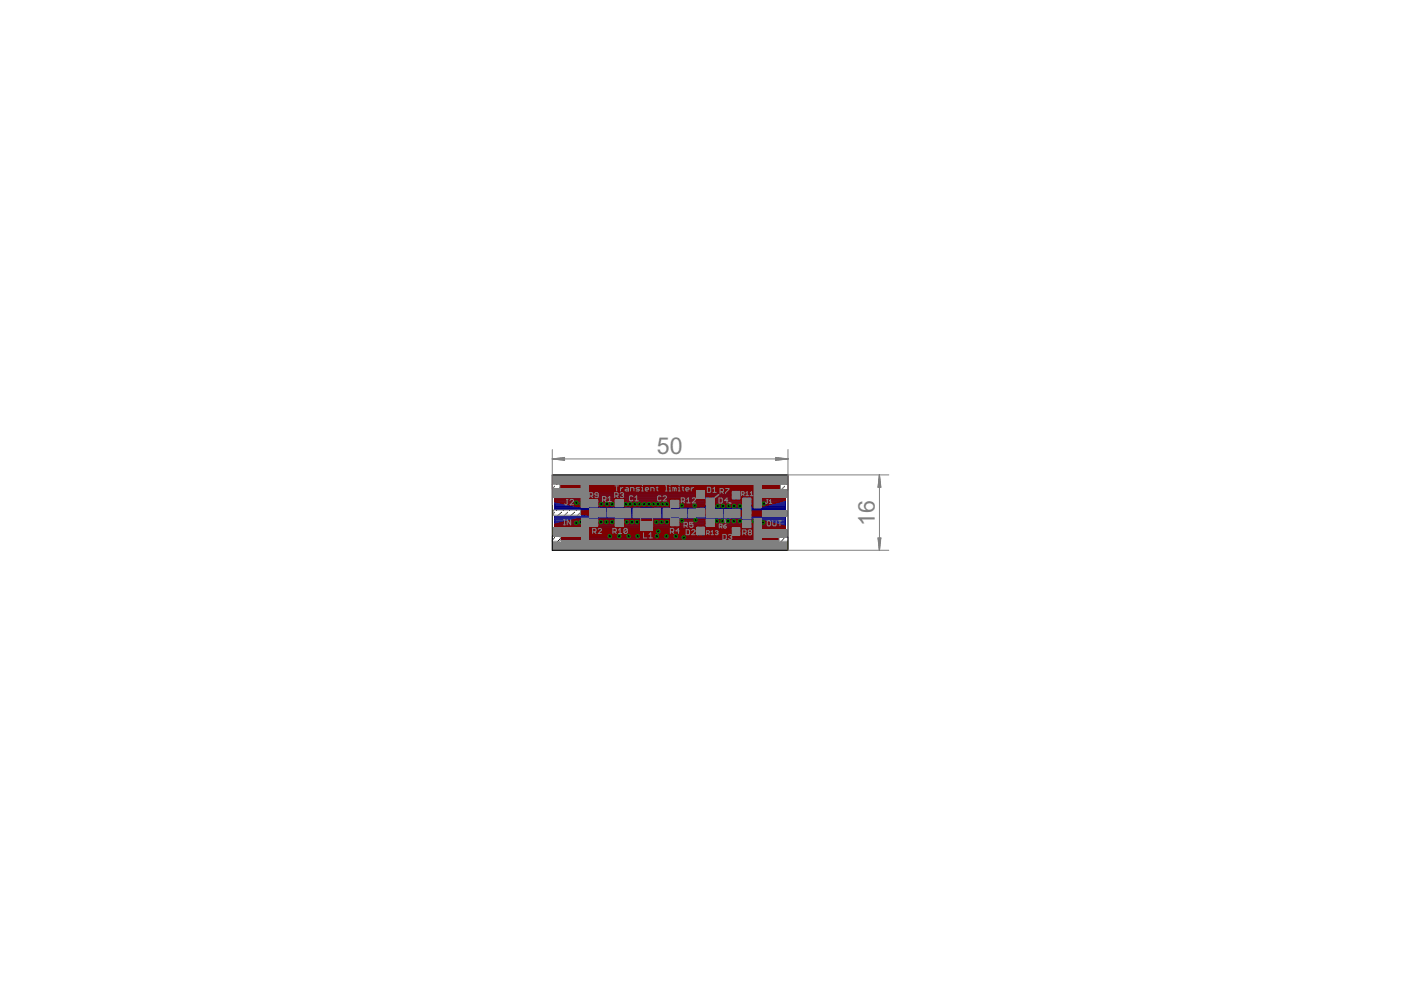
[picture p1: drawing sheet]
<svg xmlns="http://www.w3.org/2000/svg" width="297mm" height="210mm" viewBox="0 0 297 210" stroke-linecap="round" stroke-linejoin="round" font-family="sans-serif">
<defs><g id="words">
<g font-size="5.5" fill="#808080">
<text x="139.3" y="96.3">50</text>
<text x="185.4" y="111.5" transform="rotate(-90 185.4 111.5)">16</text>
</g>
</g></defs>
<g fill="#000080" stroke="#000080" stroke-width=".21">
<path d="M161.8 112.4h5v1.4h-5z"/>
<path d="M161.8 103.9h5v1.4h-5z"/>
<path d="M117.4 103.7h5.6v1.7h-5.6z"/>
<path d="M117.4 112h5.6v1.6h-5.6z"/>
</g>
<g fill="none" stroke="#000080" stroke-width=".25">
<path d="M117.6 116h48.9M117.6 115.8h48.9M117.6 115.6h48.9M117.6 115.3h48.9M117.6 115.1h48.9M117.6 114.9h48.9M117.6 114.7h48.9M117.6 114.4h48.9M117.6 111.3h48.9M117.6 111.1h48.9M117.6 110.9h48.9M117.6 110.7h48.9"/>
<path d="M117.6 110.5h48.9M117.6 110.2h48.9M117.6 110h48.9M117.6 109.8h48.9M117.6 109.6h48.9M117.6 109.3h48.9M117.6 109.1h48.9M117.6 108.9h48.9M117.6 108.7h48.9M117.6 108.5h48.9M117.6 108.2h48.9M117.6 108h48.9"/>
<path d="M117.6 107.8h48.9M117.6 107.6h48.9M117.6 107.4h48.9M117.6 107.1h48.9M117.6 106.9h48.9M117.6 106.7h48.9M117.6 106.5h48.9M117.6 106.2h48.9M117.6 106h48.9M117.6 105.8h48.9M117.6 103.1h48.9M117.6 102.9h48.9"/>
<path d="M117.6 102.7h48.9M117.6 102.5h48.9M117.6 102.3h48.9M117.6 102h48.9M117.6 101.8h48.9M117.6 101.6h48.9M117.6 101.4h48.9M120.1 111.6v1.1h41.3M120.1 103.4v1h3.3l-.1-.8M120.1 103.6h.2M120.1 113.8h.2M120.1 113.6h.2"/>
<path d="M120.1 113.3h.2M120.1 113.1h.2M120.1 112.5h.2M120.1 112.2h.2M120.1 112h.2M120.1 111.8h.2M120.1 105.6h.2M120.1 105.3h.2M120.1 105.1h.2M120.1 104.9h.2M120.1 104.2h.2M120.1 104h.2"/>
<path d="M120.1 103.8h.2M120.3 103.4v2.4l2.8-.1 .3-.3v-.7M120.3 111.6v2.4M120.3 104.5h41.1M123 111.6l.4 .3v.8M123 103.4l.3 .2M123.3 111.8h43.2M123.3 105.6h38.2M123.3 103.6h38.3M123.3 113.8h38.1M123.4 112.9v.8l-.4 .3M123.4 113.6h38"/>
<path d="M123.4 113.3h38M123.4 113.1h40.7M123.4 112.5h38M123.4 112.2h38M123.4 112h43.1M123.4 105.3h38M123.4 105.1h38M123.4 104.9h38M123.4 104.2h38M123.4 104h38M123.4 103.8h38M161.4 112.9h-41.3v1.1"/>
<path d="M161.4 114h-43.8v2.1h48.9v-1.9h-48.9M161.5 105.6l-.1-.8h3v.9h2.1v6.4h-2.1v.9h-3l.1-.8M161.5 112.2l.2-.1h2.4v2.1M161.7 114.2l-.3-.3v-.6h3v.9M164.1 112.7h.3M164.1 104.7h-44v1.1h-2.5v5.8h48.9M164.1 103.6v2.1h-2.4l-.2-.1M164.1 114h.3M164.1 112.9h.3M164.1 113.8h.3M164.1 113.6h.3M164.1 113.3h.3"/>
<path d="M164.1 112.5h.3M164.1 112.2h.3M164.1 105.6h.3M164.1 105.3h.3M164.1 105.1h.3M164.1 104.9h.3M164.1 104.5h.3M164.1 104.2h.3M164.1 104h.3M164.1 103.8h.3M166.5 103.4h-48.9v-2.2h48.9v2.4h-4.8l-.3 .3v.6h3v-.9"/>
</g>
<circle cx="147.5" cy="110.3" r=".36" fill="#008000" stroke="#008000" stroke-width=".21"/>
<circle cx="147.5" cy="110.3" r=".15" fill="#fff" stroke="#000" stroke-width=".21"/>
<circle cx="139.6" cy="112.7" r=".36" fill="#008000" stroke="#008000" stroke-width=".21"/>
<circle cx="139.6" cy="112.7" r=".15" fill="#fff" stroke="#000" stroke-width=".21"/>
<circle cx="152.2" cy="107.3" r=".36" fill="#008000" stroke="#008000" stroke-width=".21"/>
<circle cx="152.2" cy="107.3" r=".15" fill="#fff" stroke="#000" stroke-width=".21"/>
<circle cx="153.3" cy="107.3" r=".36" fill="#008000" stroke="#008000" stroke-width=".21"/>
<circle cx="153.3" cy="107.3" r=".15" fill="#fff" stroke="#000" stroke-width=".21"/>
<circle cx="154.5" cy="107.3" r=".36" fill="#008000" stroke="#008000" stroke-width=".21"/>
<circle cx="154.5" cy="107.3" r=".15" fill="#fff" stroke="#000" stroke-width=".21"/>
<circle cx="155.7" cy="107.3" r=".36" fill="#008000" stroke="#008000" stroke-width=".21"/>
<circle cx="155.7" cy="107.3" r=".15" fill="#fff" stroke="#000" stroke-width=".21"/>
<circle cx="156.9" cy="107.3" r=".36" fill="#008000" stroke="#008000" stroke-width=".21"/>
<circle cx="156.9" cy="107.3" r=".15" fill="#fff" stroke="#000" stroke-width=".21"/>
<circle cx="155.6" cy="110.5" r=".36" fill="#008000" stroke="#008000" stroke-width=".21"/>
<circle cx="155.6" cy="110.5" r=".15" fill="#fff" stroke="#000" stroke-width=".21"/>
<circle cx="154.4" cy="110.5" r=".36" fill="#008000" stroke="#008000" stroke-width=".21"/>
<circle cx="154.4" cy="110.5" r=".15" fill="#fff" stroke="#000" stroke-width=".21"/>
<circle cx="152" cy="110.5" r=".36" fill="#008000" stroke="#008000" stroke-width=".21"/>
<circle cx="152" cy="110.5" r=".15" fill="#fff" stroke="#000" stroke-width=".21"/>
<circle cx="141.4" cy="110.7" r=".36" fill="#008000" stroke="#008000" stroke-width=".21"/>
<circle cx="141.4" cy="110.7" r=".15" fill="#fff" stroke="#000" stroke-width=".21"/>
<circle cx="140.3" cy="110.7" r=".36" fill="#008000" stroke="#008000" stroke-width=".21"/>
<circle cx="140.3" cy="110.7" r=".15" fill="#fff" stroke="#000" stroke-width=".21"/>
<circle cx="139.2" cy="110.7" r=".36" fill="#008000" stroke="#008000" stroke-width=".21"/>
<circle cx="139.2" cy="110.7" r=".15" fill="#fff" stroke="#000" stroke-width=".21"/>
<circle cx="135.1" cy="110.7" r=".36" fill="#008000" stroke="#008000" stroke-width=".21"/>
<circle cx="135.1" cy="110.7" r=".15" fill="#fff" stroke="#000" stroke-width=".21"/>
<circle cx="134" cy="110.7" r=".36" fill="#008000" stroke="#008000" stroke-width=".21"/>
<circle cx="134" cy="110.7" r=".15" fill="#fff" stroke="#000" stroke-width=".21"/>
<circle cx="132.9" cy="110.7" r=".36" fill="#008000" stroke="#008000" stroke-width=".21"/>
<circle cx="132.9" cy="110.7" r=".15" fill="#fff" stroke="#000" stroke-width=".21"/>
<circle cx="129.8" cy="110.7" r=".36" fill="#008000" stroke="#008000" stroke-width=".21"/>
<circle cx="129.8" cy="110.7" r=".15" fill="#fff" stroke="#000" stroke-width=".21"/>
<circle cx="128.6" cy="110.7" r=".36" fill="#008000" stroke="#008000" stroke-width=".21"/>
<circle cx="128.6" cy="110.7" r=".15" fill="#fff" stroke="#000" stroke-width=".21"/>
<circle cx="127.4" cy="110.7" r=".36" fill="#008000" stroke="#008000" stroke-width=".21"/>
<circle cx="127.4" cy="110.7" r=".15" fill="#fff" stroke="#000" stroke-width=".21"/>
<circle cx="141.4" cy="106.9" r=".36" fill="#008000" stroke="#008000" stroke-width=".21"/>
<circle cx="141.4" cy="106.9" r=".15" fill="#fff" stroke="#000" stroke-width=".21"/>
<circle cx="140.5" cy="106.9" r=".36" fill="#008000" stroke="#008000" stroke-width=".21"/>
<circle cx="140.5" cy="106.9" r=".15" fill="#fff" stroke="#000" stroke-width=".21"/>
<circle cx="139.5" cy="106.9" r=".36" fill="#008000" stroke="#008000" stroke-width=".21"/>
<circle cx="139.5" cy="106.9" r=".15" fill="#fff" stroke="#000" stroke-width=".21"/>
<circle cx="138.6" cy="106.9" r=".36" fill="#008000" stroke="#008000" stroke-width=".21"/>
<circle cx="138.6" cy="106.9" r=".15" fill="#fff" stroke="#000" stroke-width=".21"/>
<circle cx="137.6" cy="106.9" r=".36" fill="#008000" stroke="#008000" stroke-width=".21"/>
<circle cx="137.6" cy="106.9" r=".15" fill="#fff" stroke="#000" stroke-width=".21"/>
<circle cx="136.6" cy="106.9" r=".36" fill="#008000" stroke="#008000" stroke-width=".21"/>
<circle cx="136.6" cy="106.9" r=".15" fill="#fff" stroke="#000" stroke-width=".21"/>
<circle cx="135.6" cy="106.9" r=".36" fill="#008000" stroke="#008000" stroke-width=".21"/>
<circle cx="135.6" cy="106.9" r=".15" fill="#fff" stroke="#000" stroke-width=".21"/>
<circle cx="134.6" cy="106.9" r=".36" fill="#008000" stroke="#008000" stroke-width=".21"/>
<circle cx="134.6" cy="106.9" r=".15" fill="#fff" stroke="#000" stroke-width=".21"/>
<circle cx="133.6" cy="106.9" r=".36" fill="#008000" stroke="#008000" stroke-width=".21"/>
<circle cx="133.6" cy="106.9" r=".15" fill="#fff" stroke="#000" stroke-width=".21"/>
<circle cx="132.7" cy="106.9" r=".36" fill="#008000" stroke="#008000" stroke-width=".21"/>
<circle cx="132.7" cy="106.9" r=".15" fill="#fff" stroke="#000" stroke-width=".21"/>
<circle cx="129.8" cy="106.9" r=".36" fill="#008000" stroke="#008000" stroke-width=".21"/>
<circle cx="129.8" cy="106.9" r=".15" fill="#fff" stroke="#000" stroke-width=".21"/>
<circle cx="128.7" cy="106.9" r=".36" fill="#008000" stroke="#008000" stroke-width=".21"/>
<circle cx="128.7" cy="106.9" r=".15" fill="#fff" stroke="#000" stroke-width=".21"/>
<circle cx="127.5" cy="106.9" r=".36" fill="#008000" stroke="#008000" stroke-width=".21"/>
<circle cx="127.5" cy="106.9" r=".15" fill="#fff" stroke="#000" stroke-width=".21"/>
<circle cx="120.3" cy="101.9" r=".36" fill="#008000" stroke="#008000" stroke-width=".21"/>
<circle cx="120.3" cy="101.9" r=".15" fill="#fff" stroke="#000" stroke-width=".21"/>
<circle cx="118.3" cy="101.9" r=".36" fill="#008000" stroke="#008000" stroke-width=".21"/>
<circle cx="118.3" cy="101.9" r=".15" fill="#fff" stroke="#000" stroke-width=".21"/>
<circle cx="124.3" cy="101.9" r=".36" fill="#008000" stroke="#008000" stroke-width=".21"/>
<circle cx="124.3" cy="101.9" r=".15" fill="#fff" stroke="#000" stroke-width=".21"/>
<circle cx="122.3" cy="101.9" r=".36" fill="#008000" stroke="#008000" stroke-width=".21"/>
<circle cx="122.3" cy="101.9" r=".15" fill="#fff" stroke="#000" stroke-width=".21"/>
<circle cx="126.3" cy="101.9" r=".36" fill="#008000" stroke="#008000" stroke-width=".21"/>
<circle cx="126.3" cy="101.9" r=".15" fill="#fff" stroke="#000" stroke-width=".21"/>
<circle cx="128.4" cy="101.9" r=".36" fill="#008000" stroke="#008000" stroke-width=".21"/>
<circle cx="128.4" cy="101.9" r=".15" fill="#fff" stroke="#000" stroke-width=".21"/>
<circle cx="130.4" cy="101.9" r=".36" fill="#008000" stroke="#008000" stroke-width=".21"/>
<circle cx="130.4" cy="101.9" r=".15" fill="#fff" stroke="#000" stroke-width=".21"/>
<circle cx="132.4" cy="101.9" r=".36" fill="#008000" stroke="#008000" stroke-width=".21"/>
<circle cx="132.4" cy="101.9" r=".15" fill="#fff" stroke="#000" stroke-width=".21"/>
<circle cx="134.4" cy="101.9" r=".36" fill="#008000" stroke="#008000" stroke-width=".21"/>
<circle cx="134.4" cy="101.9" r=".15" fill="#fff" stroke="#000" stroke-width=".21"/>
<circle cx="141.3" cy="113.7" r=".36" fill="#008000" stroke="#008000" stroke-width=".21"/>
<circle cx="141.3" cy="113.7" r=".15" fill="#fff" stroke="#000" stroke-width=".21"/>
<circle cx="143.3" cy="113.7" r=".36" fill="#008000" stroke="#008000" stroke-width=".21"/>
<circle cx="143.3" cy="113.7" r=".15" fill="#fff" stroke="#000" stroke-width=".21"/>
<circle cx="145" cy="114" r=".36" fill="#008000" stroke="#008000" stroke-width=".21"/>
<circle cx="145" cy="114" r=".15" fill="#fff" stroke="#000" stroke-width=".21"/>
<circle cx="135.2" cy="113.7" r=".36" fill="#008000" stroke="#008000" stroke-width=".21"/>
<circle cx="135.2" cy="113.7" r=".15" fill="#fff" stroke="#000" stroke-width=".21"/>
<circle cx="139.3" cy="113.7" r=".36" fill="#008000" stroke="#008000" stroke-width=".21"/>
<circle cx="139.3" cy="113.7" r=".15" fill="#fff" stroke="#000" stroke-width=".21"/>
<circle cx="129.3" cy="113.7" r=".36" fill="#008000" stroke="#008000" stroke-width=".21"/>
<circle cx="129.3" cy="113.7" r=".15" fill="#fff" stroke="#000" stroke-width=".21"/>
<circle cx="131.3" cy="113.7" r=".36" fill="#008000" stroke="#008000" stroke-width=".21"/>
<circle cx="131.3" cy="113.7" r=".15" fill="#fff" stroke="#000" stroke-width=".21"/>
<circle cx="133.3" cy="113.7" r=".36" fill="#008000" stroke="#008000" stroke-width=".21"/>
<circle cx="133.3" cy="113.7" r=".15" fill="#fff" stroke="#000" stroke-width=".21"/>
<circle cx="156.9" cy="110.5" r=".36" fill="#008000" stroke="#008000" stroke-width=".21"/>
<circle cx="156.9" cy="110.5" r=".15" fill="#fff" stroke="#000" stroke-width=".21"/>
<circle cx="138.3" cy="101.9" r=".36" fill="#008000" stroke="#008000" stroke-width=".21"/>
<circle cx="138.3" cy="101.9" r=".15" fill="#fff" stroke="#000" stroke-width=".21"/>
<circle cx="136.3" cy="101.9" r=".36" fill="#008000" stroke="#008000" stroke-width=".21"/>
<circle cx="136.3" cy="101.9" r=".15" fill="#fff" stroke="#000" stroke-width=".21"/>
<circle cx="142.3" cy="101.9" r=".36" fill="#008000" stroke="#008000" stroke-width=".21"/>
<circle cx="142.3" cy="101.9" r=".15" fill="#fff" stroke="#000" stroke-width=".21"/>
<circle cx="140.3" cy="101.9" r=".36" fill="#008000" stroke="#008000" stroke-width=".21"/>
<circle cx="140.3" cy="101.9" r=".15" fill="#fff" stroke="#000" stroke-width=".21"/>
<circle cx="144.3" cy="101.9" r=".36" fill="#008000" stroke="#008000" stroke-width=".21"/>
<circle cx="144.3" cy="101.9" r=".15" fill="#fff" stroke="#000" stroke-width=".21"/>
<circle cx="146.4" cy="101.9" r=".36" fill="#008000" stroke="#008000" stroke-width=".21"/>
<circle cx="146.4" cy="101.9" r=".15" fill="#fff" stroke="#000" stroke-width=".21"/>
<circle cx="148.4" cy="101.9" r=".36" fill="#008000" stroke="#008000" stroke-width=".21"/>
<circle cx="148.4" cy="101.9" r=".15" fill="#fff" stroke="#000" stroke-width=".21"/>
<circle cx="150.4" cy="101.9" r=".36" fill="#008000" stroke="#008000" stroke-width=".21"/>
<circle cx="150.4" cy="101.9" r=".15" fill="#fff" stroke="#000" stroke-width=".21"/>
<circle cx="156.3" cy="101.9" r=".36" fill="#008000" stroke="#008000" stroke-width=".21"/>
<circle cx="156.3" cy="101.9" r=".15" fill="#fff" stroke="#000" stroke-width=".21"/>
<circle cx="154.3" cy="101.9" r=".36" fill="#008000" stroke="#008000" stroke-width=".21"/>
<circle cx="154.3" cy="101.9" r=".15" fill="#fff" stroke="#000" stroke-width=".21"/>
<circle cx="160.3" cy="101.9" r=".36" fill="#008000" stroke="#008000" stroke-width=".21"/>
<circle cx="160.3" cy="101.9" r=".15" fill="#fff" stroke="#000" stroke-width=".21"/>
<circle cx="158.3" cy="101.9" r=".36" fill="#008000" stroke="#008000" stroke-width=".21"/>
<circle cx="158.3" cy="101.9" r=".15" fill="#fff" stroke="#000" stroke-width=".21"/>
<circle cx="162.3" cy="101.9" r=".36" fill="#008000" stroke="#008000" stroke-width=".21"/>
<circle cx="162.3" cy="101.9" r=".15" fill="#fff" stroke="#000" stroke-width=".21"/>
<circle cx="164.4" cy="101.9" r=".36" fill="#008000" stroke="#008000" stroke-width=".21"/>
<circle cx="164.4" cy="101.9" r=".15" fill="#fff" stroke="#000" stroke-width=".21"/>
<circle cx="166.4" cy="101.9" r=".36" fill="#008000" stroke="#008000" stroke-width=".21"/>
<circle cx="166.4" cy="101.9" r=".15" fill="#fff" stroke="#000" stroke-width=".21"/>
<circle cx="152.3" cy="101.9" r=".36" fill="#008000" stroke="#008000" stroke-width=".21"/>
<circle cx="152.3" cy="101.9" r=".15" fill="#fff" stroke="#000" stroke-width=".21"/>
<circle cx="160.2" cy="107.3" r=".36" fill="#008000" stroke="#008000" stroke-width=".21"/>
<circle cx="160.2" cy="107.3" r=".15" fill="#fff" stroke="#000" stroke-width=".21"/>
<circle cx="161.8" cy="110.8" r=".36" fill="#008000" stroke="#008000" stroke-width=".21"/>
<circle cx="161.8" cy="110.8" r=".15" fill="#fff" stroke="#000" stroke-width=".21"/>
<circle cx="159.9" cy="110.5" r=".36" fill="#008000" stroke="#008000" stroke-width=".21"/>
<circle cx="159.9" cy="110.5" r=".15" fill="#fff" stroke="#000" stroke-width=".21"/>
<circle cx="124.3" cy="106.8" r=".36" fill="#008000" stroke="#008000" stroke-width=".21"/>
<circle cx="124.3" cy="106.8" r=".15" fill="#fff" stroke="#000" stroke-width=".21"/>
<circle cx="123.3" cy="106.8" r=".36" fill="#008000" stroke="#008000" stroke-width=".21"/>
<circle cx="123.3" cy="106.8" r=".15" fill="#fff" stroke="#000" stroke-width=".21"/>
<circle cx="122.2" cy="106.6" r=".36" fill="#008000" stroke="#008000" stroke-width=".21"/>
<circle cx="122.2" cy="106.6" r=".15" fill="#fff" stroke="#000" stroke-width=".21"/>
<circle cx="124.3" cy="110.7" r=".36" fill="#008000" stroke="#008000" stroke-width=".21"/>
<circle cx="124.3" cy="110.7" r=".15" fill="#fff" stroke="#000" stroke-width=".21"/>
<circle cx="123.2" cy="110.7" r=".36" fill="#008000" stroke="#008000" stroke-width=".21"/>
<circle cx="123.2" cy="110.7" r=".15" fill="#fff" stroke="#000" stroke-width=".21"/>
<circle cx="122.2" cy="110.9" r=".36" fill="#008000" stroke="#008000" stroke-width=".21"/>
<circle cx="122.2" cy="110.9" r=".15" fill="#fff" stroke="#000" stroke-width=".21"/>
<circle cx="153.2" cy="110.5" r=".36" fill="#008000" stroke="#008000" stroke-width=".21"/>
<circle cx="153.2" cy="110.5" r=".15" fill="#fff" stroke="#000" stroke-width=".21"/>
<circle cx="162" cy="106.8" r=".36" fill="#008000" stroke="#008000" stroke-width=".21"/>
<circle cx="162" cy="106.8" r=".15" fill="#fff" stroke="#000" stroke-width=".21"/>
<circle cx="120.1" cy="115.6" r=".36" fill="#008000" stroke="#008000" stroke-width=".21"/>
<circle cx="120.1" cy="115.6" r=".15" fill="#fff" stroke="#000" stroke-width=".21"/>
<circle cx="118.1" cy="115.6" r=".36" fill="#008000" stroke="#008000" stroke-width=".21"/>
<circle cx="118.1" cy="115.6" r=".15" fill="#fff" stroke="#000" stroke-width=".21"/>
<circle cx="124.1" cy="115.6" r=".36" fill="#008000" stroke="#008000" stroke-width=".21"/>
<circle cx="124.1" cy="115.6" r=".15" fill="#fff" stroke="#000" stroke-width=".21"/>
<circle cx="122.1" cy="115.6" r=".36" fill="#008000" stroke="#008000" stroke-width=".21"/>
<circle cx="122.1" cy="115.6" r=".15" fill="#fff" stroke="#000" stroke-width=".21"/>
<circle cx="126.1" cy="115.6" r=".36" fill="#008000" stroke="#008000" stroke-width=".21"/>
<circle cx="126.1" cy="115.6" r=".15" fill="#fff" stroke="#000" stroke-width=".21"/>
<circle cx="128.2" cy="115.6" r=".36" fill="#008000" stroke="#008000" stroke-width=".21"/>
<circle cx="128.2" cy="115.6" r=".15" fill="#fff" stroke="#000" stroke-width=".21"/>
<circle cx="130.2" cy="115.6" r=".36" fill="#008000" stroke="#008000" stroke-width=".21"/>
<circle cx="130.2" cy="115.6" r=".15" fill="#fff" stroke="#000" stroke-width=".21"/>
<circle cx="132.2" cy="115.6" r=".36" fill="#008000" stroke="#008000" stroke-width=".21"/>
<circle cx="132.2" cy="115.6" r=".15" fill="#fff" stroke="#000" stroke-width=".21"/>
<circle cx="134.2" cy="115.6" r=".36" fill="#008000" stroke="#008000" stroke-width=".21"/>
<circle cx="134.2" cy="115.6" r=".15" fill="#fff" stroke="#000" stroke-width=".21"/>
<circle cx="138.1" cy="115.6" r=".36" fill="#008000" stroke="#008000" stroke-width=".21"/>
<circle cx="138.1" cy="115.6" r=".15" fill="#fff" stroke="#000" stroke-width=".21"/>
<circle cx="136.1" cy="115.6" r=".36" fill="#008000" stroke="#008000" stroke-width=".21"/>
<circle cx="136.1" cy="115.6" r=".15" fill="#fff" stroke="#000" stroke-width=".21"/>
<circle cx="142.1" cy="115.6" r=".36" fill="#008000" stroke="#008000" stroke-width=".21"/>
<circle cx="142.1" cy="115.6" r=".15" fill="#fff" stroke="#000" stroke-width=".21"/>
<circle cx="140.1" cy="115.6" r=".36" fill="#008000" stroke="#008000" stroke-width=".21"/>
<circle cx="140.1" cy="115.6" r=".15" fill="#fff" stroke="#000" stroke-width=".21"/>
<circle cx="144.1" cy="115.6" r=".36" fill="#008000" stroke="#008000" stroke-width=".21"/>
<circle cx="144.1" cy="115.6" r=".15" fill="#fff" stroke="#000" stroke-width=".21"/>
<circle cx="146.2" cy="115.6" r=".36" fill="#008000" stroke="#008000" stroke-width=".21"/>
<circle cx="146.2" cy="115.6" r=".15" fill="#fff" stroke="#000" stroke-width=".21"/>
<circle cx="148.2" cy="115.6" r=".36" fill="#008000" stroke="#008000" stroke-width=".21"/>
<circle cx="148.2" cy="115.6" r=".15" fill="#fff" stroke="#000" stroke-width=".21"/>
<circle cx="150.2" cy="115.6" r=".36" fill="#008000" stroke="#008000" stroke-width=".21"/>
<circle cx="150.2" cy="115.6" r=".15" fill="#fff" stroke="#000" stroke-width=".21"/>
<circle cx="156.1" cy="115.6" r=".36" fill="#008000" stroke="#008000" stroke-width=".21"/>
<circle cx="156.1" cy="115.6" r=".15" fill="#fff" stroke="#000" stroke-width=".21"/>
<circle cx="154.1" cy="115.6" r=".36" fill="#008000" stroke="#008000" stroke-width=".21"/>
<circle cx="154.1" cy="115.6" r=".15" fill="#fff" stroke="#000" stroke-width=".21"/>
<circle cx="160.1" cy="115.6" r=".36" fill="#008000" stroke="#008000" stroke-width=".21"/>
<circle cx="160.1" cy="115.6" r=".15" fill="#fff" stroke="#000" stroke-width=".21"/>
<circle cx="158.1" cy="115.6" r=".36" fill="#008000" stroke="#008000" stroke-width=".21"/>
<circle cx="158.1" cy="115.6" r=".15" fill="#fff" stroke="#000" stroke-width=".21"/>
<circle cx="162.1" cy="115.6" r=".36" fill="#008000" stroke="#008000" stroke-width=".21"/>
<circle cx="162.1" cy="115.6" r=".15" fill="#fff" stroke="#000" stroke-width=".21"/>
<circle cx="164.2" cy="115.6" r=".36" fill="#008000" stroke="#008000" stroke-width=".21"/>
<circle cx="164.2" cy="115.6" r=".15" fill="#fff" stroke="#000" stroke-width=".21"/>
<circle cx="166.2" cy="115.6" r=".36" fill="#008000" stroke="#008000" stroke-width=".21"/>
<circle cx="166.2" cy="115.6" r=".15" fill="#fff" stroke="#000" stroke-width=".21"/>
<circle cx="152.1" cy="115.6" r=".36" fill="#008000" stroke="#008000" stroke-width=".21"/>
<circle cx="152.1" cy="115.6" r=".15" fill="#fff" stroke="#000" stroke-width=".21"/>
<circle cx="144.6" cy="110.4" r=".36" fill="#008000" stroke="#008000" stroke-width=".21"/>
<circle cx="144.6" cy="110.4" r=".15" fill="#fff" stroke="#000" stroke-width=".21"/>
<circle cx="144.6" cy="107.2" r=".36" fill="#008000" stroke="#008000" stroke-width=".21"/>
<circle cx="144.6" cy="107.2" r=".15" fill="#fff" stroke="#000" stroke-width=".21"/>
<circle cx="147.3" cy="107.2" r=".36" fill="#008000" stroke="#008000" stroke-width=".21"/>
<circle cx="147.3" cy="107.2" r=".15" fill="#fff" stroke="#000" stroke-width=".21"/>
<g fill="#800000" stroke="#800000" stroke-width=".21">
<path d="M132.3 108h1.3v1.6h-1.3z"/>
<path d="M134.3 108h1.3v1.6h-1.3z"/>
<path d="M138.7 108h1.3v1.6h-1.3z"/>
<path d="M140.7 108h1.3v1.6h-1.3z"/>
<path d="M136 107.9h2.2v1.7h-2.2z"/>
<path d="M136 110.7h2.2v1.7h-2.2z"/>
<path d="M147.9 108h1.4v1.4h-1.4z"/>
<path d="M147.9 104.2h1.4v1.4h-1.4z"/>
<path d="M147.9 111.9h1.4v1.4h-1.4z"/>
<path d="M147.9 108.1h1.4v1.4h-1.4z"/>
<path d="M155.4 108.2h1.4v1.4h-1.4z"/>
<path d="M155.4 112h1.4v1.4h-1.4z"/>
<path d="M155.4 104.3h1.4v1.4h-1.4z"/>
<path d="M155.4 108.1h1.4v1.4h-1.4z"/>
<path d="M127.1 108h1.3v1.5h-1.3z"/>
<path d="M129 108h1.3v1.5h-1.3z"/>
<path d="M125.1 110.2h1.5v1.3h-1.5z"/>
<path d="M125.1 108.3h1.5v1.3h-1.5z"/>
<path d="M130.5 106h1.5v1.4h-1.5z"/>
<path d="M130.5 107.9h1.5v1.4h-1.5z"/>
<path d="M142.3 110.1h1.5v1.3h-1.5z"/>
<path d="M142.3 108.2h1.5v1.3h-1.5z"/>
<path d="M146.1 108h1.3v1.5h-1.3z"/>
<path d="M144.2 108h1.3v1.5h-1.3z"/>
<path d="M153.6 108.1h1.3v1.5h-1.3z"/>
<path d="M151.7 108.1h1.4v1.5h-1.4z"/>
<path d="M149.8 107.6h1.5v1.3h-1.5z"/>
<path d="M149.8 105.7h1.5v1.3h-1.5z"/>
<path d="M157.6 108.6h1.5v1.3h-1.5z"/>
<path d="M157.6 110.5h1.5v1.3h-1.5z"/>
<path d="M125.1 106.1h1.5v1.3h-1.5z"/>
<path d="M125.1 108h1.5v1.3h-1.5z"/>
<path d="M130.5 110.2h1.5v1.3h-1.5z"/>
<path d="M130.5 108.3h1.5v1.3h-1.5z"/>
<path d="M157.6 107.6h1.5v1.3h-1.5z"/>
<path d="M157.6 105.7h1.5v1.3h-1.5z"/>
<path d="M142.3 106.2h1.5v1.3h-1.5z"/>
<path d="M142.3 108.1h1.5v1.3h-1.5z"/>
<path d="M149.8 108.3h1.5v1.3h-1.5z"/>
<path d="M149.8 110.2h1.5v1.3h-1.5z"/>
<path d="M161.8 112.4h5v1.4h-5z"/>
<path d="M161.8 108.4h5v.9h-5z"/>
<path d="M161.8 103.9h5v1.4h-5z"/>
<path d="M117.4 103.7h5.6v1.7h-5.6z"/>
<path d="M117.4 108.2h5.6v.9h-5.6z"/>
<path d="M117.4 112h5.6v1.6h-5.6z"/>
</g>
<g fill="none" stroke="#800000" stroke-width=".25">
<path d="M117.6 106.2h7.2M117.6 105.8h7.3M117.6 116h48.9M117.6 115.8h48.9M117.6 115.6h48.9M117.6 115.3h48.9M117.6 115.1h48.9M117.6 114.9h48.9M117.6 114.7h48.9M117.6 114.4h48.9M117.6 111.3h7.2M117.6 106h7.2"/>
<path d="M117.6 103.1h48.9M117.6 102.9h48.9M117.6 102.7h48.9M117.6 102.5h48.9M117.6 102.3h48.9M117.6 102h48.9M117.6 101.8h48.9M117.6 101.6h48.9M117.6 101.4h48.9M117.8 111.1h7M118 106.5h6.8M118.7 110.9h7.1"/>
<path d="M119.1 106.7h6.7M119.6 110.7h5.2M120.1 103.4v1h3.3l-.1-.8M120.1 111.6v1.1h15.7M120.1 103.6h.2M120.1 105.3h.2M120.1 103.8h.2M120.1 105.1h.2M120.1 112.5h.2M120.1 113.8h.2M120.1 113.6h.2M120.1 113.3h.2"/>
<path d="M120.1 113.1h.2M120.1 112.2h.2M120.1 112h.2M120.1 111.8h.2M120.1 105.6h.2M120.1 104.9h.2M120.1 104.2h.2M120.1 104h.2M120.1 106.9h4.7M120.3 103.4v2.4l2.8-.1 .3-.3v-.7M120.3 111.6v2.4M120.3 104.5h27.2"/>
<path d="M120.5 110.5h4.3M121.1 107.1h3.7M121.4 110.2h3.4M122.2 107.4h2.6M123 111.6l.4 .3v.8M123 103.4l.3 .2M123.3 111.8h1.6M123.3 105.6h24.2M123.3 103.6h38.3M123.3 113.8h38.1M123.4 105.3h24.1M123.4 103.8h38"/>
<path d="M123.4 112.9v.8l-.4 .3M123.4 105.1h24.1M123.4 112.5h12.2M123.4 113.6h24.2M123.4 113.3h24.1M123.4 113.1h24.1M123.4 112.2h12.2M123.4 112h12.2M123.4 104.9h25M123.4 104.2h24.1M123.4 104h24.1M124.8 111.6h-7.2v-.4l4.6-1.2h2.6v.7h1v1.2l-.9-.1-.1-.8h2.2v.6l-.3 .3h-.7v-1.2h1v-.7l3.2 .1v.6h.9v1.2l-.8-.1"/>
<path d="M124.9 105.8l-.1 .8h2.2l-.1-.8M125.8 106.5h.2M125.8 106.2h.2M125.8 105.8h.2M125.8 111.6h.2M125.8 111.8h.2M125.8 111.3h.2M125.8 111.1h.2M125.8 106h.2M125.9 109.3h1.9M126 106.7h5.1M126 110.9h5.1"/>
<path d="M126.9 111.8h3.4M126.9 105.8l-.9-.1v1.2h1v.5h3.2v-.6h.9v-1.1h-.7l-.2 .3M126.9 105.8h3.4M127 111.6h3.2M127 106.5h3.2M127 106.2h3.2M127 111.3h3.2M127 111.1h3.2M127 110.7h3.2M127 110.5h3.2M127 110.2h3.2M127 107.4h3.2"/>
<path d="M127 107.1h3.2M127 106.9h3.2M127 106h3.2M128.6 107.4h.1M128.8 107.4h-.1M129.3 109.3h3.6M130.2 106v.6h2.2v-.6M130.3 111.8l-.1-.8h2.2l-.1 .8M131 109.4h2M131.1 106.5h.3M131.1 106.2h.3M131.1 105.8h.3"/>
<path d="M131.1 111.6h.3M131.1 111.8h.3M131.1 111.3h.3M131.1 111.1h.3M131.1 106h.3M131.4 106.7h18M131.4 110.9h4.2M132.2 111.8h3.4M132.3 111.8l-.9 .1v-1.2h1v-.6h9.5v.5h1.1v1.2l-.9-.1-.2-.9h2.3v.7l-.3 .3h-.7v-1.2h1v-.5h5.2v.6h1.1v1.2l-.9-.1v.7M132.3 105.8h15.3M132.4 111.6h4.6M132.4 106.5h9.5"/>
<path d="M132.4 106.2h9.5M132.4 111.3h3.2M132.4 111.1h3.2M132.4 110.7h3.2M132.4 110.5h3.3M132.4 110.2h9.5M132.4 107.4h9.5M132.4 107.1h9.5M132.4 106.9h10.6M132.4 106h9.6M133.8 107.4v.1M133.9 110.1h-.1"/>
<path d="M134 110.1h.1M134.1 107.4v.1M135 108.7v.2M135.6 110.7v.7h3v-.7M135.6 110.7l.3-.3h1.1v2.3M135.6 112.5v-.8h3v.7l-.3 .3M135.6 112.5l.2 .2M135.8 107.4h-.1M135.8 112.7h2.5M135.8 110.1h.1M137 112.5h.2M137 112.2h.2"/>
<path d="M137 112h.2M137 111.8h.2M137 111.3h.2M137 111.1h.2M137 110.9h.2M137 110.7h.2M137 110.5h.2M137.2 111.6h4.8M138.4 112.7h17.5M138.4 107.4h.1M138.4 110.1h.1M138.5 107.4v.1"/>
<path d="M138.5 110.5h3.4M138.6 112.5h16.4M138.6 110.7l-.3-.3h-1.1v2.3M138.6 112.2h8.9M138.6 112h8.9M138.6 111.8h8.9M138.6 111.3h3.3M138.6 111.1h3.3M138.6 110.9h3.3M138.6 110.7h4.4M140.2 107.4v.1M140.2 110.1h.1"/>
<path d="M140.4 110.1h.1M140.5 107.4l-.1 .1M142.3 105.8l-.3 .2-.1 .7M143 106.5h.2M143 106.2h.2M143 105.8v1.2h-1.1v.4h-9.5v-.6h-1v-1.1h.8l.2 .3M143 111.6h.2M143 111.3h.2M143 111.1h.2M143 110.9h.2M143 106h.2M143.2 105.8v1.2h1v.5l5.1-.1"/>
<path d="M143.2 110.7h6.2M143.2 106.9h6.2M143.9 105.8l.3 .2v.7M144.2 111.6h3.5M144.2 106h5.2M144.2 106.2h21.7M144.2 111.3h5.2M144.2 111.1h5.2M144.2 110.9h6.3M144.2 110.5h5.2M144.2 110.2h5.2M144.2 107.4h5.1"/>
<path d="M144.2 107.1h5.3M146.7 109.3h1.7M146.8 108.2h1.9M147.5 104.7h-27.4v1.1h-2.5v.6l4.9 1h2.3v-.5h1v-1.2l-.9 .1M147.5 112.9h-27.4v1.1M147.5 112.5l.1-.9 .8-.1v2.2h-.6l-.3-.4M147.5 112.7v.6M147.8 103.8l-.3 .3M148.3 107.4v.1M148.4 105.3h.3M148.4 103.8v2.2l-.8-.1-.1-.9h2.1v.3h1.9M148.4 105.8h.3"/>
<path d="M148.4 104.7h.3M148.4 105.1h.3M148.4 111.6h.3M148.4 112.9h.3M148.4 113.6h.3M148.4 113.3h.3M148.4 113.1h.3M148.4 112.2h.3M148.4 112h.3M148.4 111.8h.3M148.4 105.6h.3M148.4 104.5h.3"/>
<path d="M148.4 104.2h.3M148.4 104h.3M148.7 103.8v2.2l.7-.1M148.7 104.9h7.2M149.3 103.8l.3 .3v.7h-2.1v-.7M149.4 111.5h-.7v2.2h.6l.3-.4M149.4 105.9h.1M149.4 111.5h.1M149.4 111.5v-.5h2.3l-.1 .8M149.4 105.9v.3M149.4 106.5l.1 .6M149.5 107.1l-.2 .3"/>
<path d="M149.5 113.6h5.5M149.6 104h5.5M149.6 112.7v.6M149.6 104.7h5.4M149.6 105.1h11.8M149.6 112.9h5.4M149.6 113.3h5.4M149.6 113.1h5.4M149.6 112.2h5.4M149.6 112h5.4M149.6 104.5h5.4M149.6 104.2h5.4"/>
<path d="M150.5 105.3v1.2h-6.3M150.5 105.8h.2M150.5 111.6h.2M150.5 111.8h.2M150.5 111.3h.2M150.5 111.1h.2M150.5 106h.2M150.5 105.6h.2M150.7 105.3v1.2h7.5v-1.2M150.7 110.9h6.5M151.5 105.3l.2 .2v.7M151.5 105.3h3.5"/>
<path d="M151.6 111.8l-.9 .1v-1.2h1v-.5l5.4-.1 .2 .2-.1 .7h1v1.2h-.6l-.3-.2M151.6 111.8h3.4M151.7 107.1l.1 .3M151.7 107.1h5.6M151.7 105.6h3.3M151.7 106.5v.6M151.7 106.7h5.5M151.7 105.8h3.3M151.7 111.6h5.5M151.7 111.3h5.5M151.7 111.1h6.5M151.7 110.7h5.5"/>
<path d="M151.7 110.5h5.5M151.7 110.2h5.5M151.7 106.9h5.5M151.7 106h3.5M151.8 107.4h5.3M153.3 110.1v.1M153.4 110.1v.1M155 104.2v.7h2.1v-.7M155.1 104.1l.8-.2v2.2l-.8-.1-.1-.9M155.1 104.1l-.1 .1M155.2 110.1v.1M155.3 111.6l-.3 .2v.7h2.1v-.7l-.3-.2"/>
<path d="M155.9 105.3h.3M155.9 105.8h.3M155.9 104.7h.3M155.9 111.6v2.1h-.7l-.2-.2v-.7h2.1v.7M155.9 112.5h.3M155.9 112.9h.3M155.9 113.6h.3M155.9 113.3h.3M155.9 113.1h.3M155.9 112.2h.3M155.9 112h.3M155.9 111.8h.3"/>
<path d="M155.9 106h.3M155.9 105.6h.3M155.9 104.5h.3M155.9 104.2h.3M155.9 104h.3M156.2 111.6v2.1h.6l.3-.2M156.2 112.7h5.2M156.2 104.9h5.2M156.4 109.4h1.8M157 106h.2M157 104h4.4M157.1 104.1l-.9-.2v2.2l.8-.1 .1-.9"/>
<path d="M157.1 104.1v.1M157.1 113.6h4.3M157.1 111.8h.1M157.1 105.3h.3M157.1 105.8h.1M157.1 104.7h7M157.1 112.5h4.3M157.1 112.9h4.3M157.1 113.3h4.3M157.1 113.1h7M157.1 112.2h4.3M157.1 112h.2"/>
<path d="M157.1 105.6h.1M157.1 104.5h4.3M157.1 104.2h4.3M157.2 106.5l.1 .6M157.3 107.1l-.2 .4h-5.3v-.1M157.3 112l-.1-.7h2.3l-.1 .7M158.2 105.8h.3M158.2 111.6h.3M158.2 112h.3M158.2 111.8h.3M158.2 111.3h.3M158.2 106h.3"/>
<path d="M158.2 105.6h.3M158.5 105.3v1.2h6.6M158.5 111.1h6.2M159.3 105.3l.2 .2v.7M159.3 105.3h-1.8l-.2 .2-.1 .7M159.3 105.3h2.1M159.4 112l-.2 .2h-.7v-1.2h1l-.1-.7 .2-.2h1.2l5.7 1.5v.5h-2.1v.9h-3l.1-.8M159.4 112h7.1M159.5 107.1l.1 .3M159.5 107.1h3.1M159.5 106.5v.6M159.5 106.7h4.7"/>
<path d="M159.5 105.8h7M159.5 111.6h6.9M159.5 111.8h7M159.5 111.3h6M159.5 110.9h4.3M159.5 110.7h3.4M159.5 110.5h2.6M159.5 106.9h3.9M159.5 106h7M159.5 105.6h2M159.5 110.2h1.7M159.6 107.4h2.2"/>
<path d="M161.4 114h-43.8v2.1h48.9v-1.9h-48.9M161.5 105.6l-.1-.8h3v.9h2.1v.4l-5.4 1.4h-1.5v-.1M161.5 112.2l.2-.1h2.4v2.1M161.7 114.2l-.3-.3v-.6h3v.9M164.1 103.6v2.1h-2.4l-.2-.1M164.1 105.3h.3M164.1 103.8h.3M164.1 105.1h.3M164.1 112.7h.3M164.1 112.5h.3M164.1 114h.3M164.1 112.9h.3"/>
<path d="M164.1 113.8h.3M164.1 113.6h.3M164.1 113.3h.3M164.1 112.2h.3M164.1 105.6h.3M164.1 104.9h.3M164.1 104.5h.3M164.1 104.2h.3M164.1 104h.3M164.4 108.4l1.1 .2M166.2 109l-1.8 .4M166.5 103.4h-48.9v-2.2h48.9v2.4h-4.8l-.3 .3v.6h3v-.9"/>
</g>
<g fill="none" stroke="#800000" stroke-width="1.3">
<path d="M127.7 108.7h-1.8M129.6 108.7h1.7M131.3 108.6v.3M132.9 108.7v.1M135 108.8h4.3M135 108.8h.1M135 108.7h4.3M135 108.9h4.3M143.1 108.7l-1.8 .1M143.1 108.8h1.8M148.1 108.8h4.3M150.6 108.2v.7"/>
<path d="M150.8 108.9h1.6M154.3 108.9h1.8M156.3 108.8h2.5M158.9 108.9h5.4"/>
</g>
<path d="M125.9 108.7v.2M143.1 108.7l-.2 .1M156.1 108.8h.2M158.4 108.2v.6M158.8 108.8l-.4 .4" fill="none" stroke="#800000" stroke-width="1.2"/>
<path d="M120.2 108.7h5.7M125.9 108.7h.1M143.1 108.8h.1M149.1 108.7l-2.3 .1M158.8 108.8l.1 .1" fill="none" stroke="#800000" stroke-width="1"/>
<path d="M122.9 108.9l2.6 .4M125.6 108.2l-1.6 .2M125.9 108.6v.3" fill="none" stroke="#800000" stroke-width=".32"/>
<path d="M131.3 108.7h1.6M148.6 108.7h2l.2 .2" fill="none" stroke="#800000" stroke-width="1.4"/>
<path d="M148.6 108.7v.1" fill="none" stroke="#800000" stroke-width=".42"/>
<circle cx="147.5" cy="110.3" r=".36" fill="#008000" stroke="#008000" stroke-width=".21"/>
<circle cx="147.5" cy="110.3" r=".15" fill="#fff" stroke="#000" stroke-width=".21"/>
<circle cx="139.6" cy="112.7" r=".36" fill="#008000" stroke="#008000" stroke-width=".21"/>
<circle cx="139.6" cy="112.7" r=".15" fill="#fff" stroke="#000" stroke-width=".21"/>
<circle cx="152.2" cy="107.3" r=".36" fill="#008000" stroke="#008000" stroke-width=".21"/>
<circle cx="152.2" cy="107.3" r=".15" fill="#fff" stroke="#000" stroke-width=".21"/>
<circle cx="153.3" cy="107.3" r=".36" fill="#008000" stroke="#008000" stroke-width=".21"/>
<circle cx="153.3" cy="107.3" r=".15" fill="#fff" stroke="#000" stroke-width=".21"/>
<circle cx="154.5" cy="107.3" r=".36" fill="#008000" stroke="#008000" stroke-width=".21"/>
<circle cx="154.5" cy="107.3" r=".15" fill="#fff" stroke="#000" stroke-width=".21"/>
<circle cx="155.7" cy="107.3" r=".36" fill="#008000" stroke="#008000" stroke-width=".21"/>
<circle cx="155.7" cy="107.3" r=".15" fill="#fff" stroke="#000" stroke-width=".21"/>
<circle cx="156.9" cy="107.3" r=".36" fill="#008000" stroke="#008000" stroke-width=".21"/>
<circle cx="156.9" cy="107.3" r=".15" fill="#fff" stroke="#000" stroke-width=".21"/>
<circle cx="155.6" cy="110.5" r=".36" fill="#008000" stroke="#008000" stroke-width=".21"/>
<circle cx="155.6" cy="110.5" r=".15" fill="#fff" stroke="#000" stroke-width=".21"/>
<circle cx="154.4" cy="110.5" r=".36" fill="#008000" stroke="#008000" stroke-width=".21"/>
<circle cx="154.4" cy="110.5" r=".15" fill="#fff" stroke="#000" stroke-width=".21"/>
<circle cx="152" cy="110.5" r=".36" fill="#008000" stroke="#008000" stroke-width=".21"/>
<circle cx="152" cy="110.5" r=".15" fill="#fff" stroke="#000" stroke-width=".21"/>
<circle cx="141.4" cy="110.7" r=".36" fill="#008000" stroke="#008000" stroke-width=".21"/>
<circle cx="141.4" cy="110.7" r=".15" fill="#fff" stroke="#000" stroke-width=".21"/>
<circle cx="140.3" cy="110.7" r=".36" fill="#008000" stroke="#008000" stroke-width=".21"/>
<circle cx="140.3" cy="110.7" r=".15" fill="#fff" stroke="#000" stroke-width=".21"/>
<circle cx="139.2" cy="110.7" r=".36" fill="#008000" stroke="#008000" stroke-width=".21"/>
<circle cx="139.2" cy="110.7" r=".15" fill="#fff" stroke="#000" stroke-width=".21"/>
<circle cx="135.1" cy="110.7" r=".36" fill="#008000" stroke="#008000" stroke-width=".21"/>
<circle cx="135.1" cy="110.7" r=".15" fill="#fff" stroke="#000" stroke-width=".21"/>
<circle cx="134" cy="110.7" r=".36" fill="#008000" stroke="#008000" stroke-width=".21"/>
<circle cx="134" cy="110.7" r=".15" fill="#fff" stroke="#000" stroke-width=".21"/>
<circle cx="132.9" cy="110.7" r=".36" fill="#008000" stroke="#008000" stroke-width=".21"/>
<circle cx="132.9" cy="110.7" r=".15" fill="#fff" stroke="#000" stroke-width=".21"/>
<circle cx="129.8" cy="110.7" r=".36" fill="#008000" stroke="#008000" stroke-width=".21"/>
<circle cx="129.8" cy="110.7" r=".15" fill="#fff" stroke="#000" stroke-width=".21"/>
<circle cx="128.6" cy="110.7" r=".36" fill="#008000" stroke="#008000" stroke-width=".21"/>
<circle cx="128.6" cy="110.7" r=".15" fill="#fff" stroke="#000" stroke-width=".21"/>
<circle cx="127.4" cy="110.7" r=".36" fill="#008000" stroke="#008000" stroke-width=".21"/>
<circle cx="127.4" cy="110.7" r=".15" fill="#fff" stroke="#000" stroke-width=".21"/>
<circle cx="141.4" cy="106.9" r=".36" fill="#008000" stroke="#008000" stroke-width=".21"/>
<circle cx="141.4" cy="106.9" r=".15" fill="#fff" stroke="#000" stroke-width=".21"/>
<circle cx="140.5" cy="106.9" r=".36" fill="#008000" stroke="#008000" stroke-width=".21"/>
<circle cx="140.5" cy="106.9" r=".15" fill="#fff" stroke="#000" stroke-width=".21"/>
<circle cx="139.5" cy="106.9" r=".36" fill="#008000" stroke="#008000" stroke-width=".21"/>
<circle cx="139.5" cy="106.9" r=".15" fill="#fff" stroke="#000" stroke-width=".21"/>
<circle cx="138.6" cy="106.9" r=".36" fill="#008000" stroke="#008000" stroke-width=".21"/>
<circle cx="138.6" cy="106.9" r=".15" fill="#fff" stroke="#000" stroke-width=".21"/>
<circle cx="137.6" cy="106.9" r=".36" fill="#008000" stroke="#008000" stroke-width=".21"/>
<circle cx="137.6" cy="106.9" r=".15" fill="#fff" stroke="#000" stroke-width=".21"/>
<circle cx="136.6" cy="106.9" r=".36" fill="#008000" stroke="#008000" stroke-width=".21"/>
<circle cx="136.6" cy="106.9" r=".15" fill="#fff" stroke="#000" stroke-width=".21"/>
<circle cx="135.6" cy="106.9" r=".36" fill="#008000" stroke="#008000" stroke-width=".21"/>
<circle cx="135.6" cy="106.9" r=".15" fill="#fff" stroke="#000" stroke-width=".21"/>
<circle cx="134.6" cy="106.9" r=".36" fill="#008000" stroke="#008000" stroke-width=".21"/>
<circle cx="134.6" cy="106.9" r=".15" fill="#fff" stroke="#000" stroke-width=".21"/>
<circle cx="133.6" cy="106.9" r=".36" fill="#008000" stroke="#008000" stroke-width=".21"/>
<circle cx="133.6" cy="106.9" r=".15" fill="#fff" stroke="#000" stroke-width=".21"/>
<circle cx="132.7" cy="106.9" r=".36" fill="#008000" stroke="#008000" stroke-width=".21"/>
<circle cx="132.7" cy="106.9" r=".15" fill="#fff" stroke="#000" stroke-width=".21"/>
<circle cx="129.8" cy="106.9" r=".36" fill="#008000" stroke="#008000" stroke-width=".21"/>
<circle cx="129.8" cy="106.9" r=".15" fill="#fff" stroke="#000" stroke-width=".21"/>
<circle cx="128.7" cy="106.9" r=".36" fill="#008000" stroke="#008000" stroke-width=".21"/>
<circle cx="128.7" cy="106.9" r=".15" fill="#fff" stroke="#000" stroke-width=".21"/>
<circle cx="127.5" cy="106.9" r=".36" fill="#008000" stroke="#008000" stroke-width=".21"/>
<circle cx="127.5" cy="106.9" r=".15" fill="#fff" stroke="#000" stroke-width=".21"/>
<circle cx="120.3" cy="101.9" r=".36" fill="#008000" stroke="#008000" stroke-width=".21"/>
<circle cx="120.3" cy="101.9" r=".15" fill="#fff" stroke="#000" stroke-width=".21"/>
<circle cx="118.3" cy="101.9" r=".36" fill="#008000" stroke="#008000" stroke-width=".21"/>
<circle cx="118.3" cy="101.9" r=".15" fill="#fff" stroke="#000" stroke-width=".21"/>
<circle cx="124.3" cy="101.9" r=".36" fill="#008000" stroke="#008000" stroke-width=".21"/>
<circle cx="124.3" cy="101.9" r=".15" fill="#fff" stroke="#000" stroke-width=".21"/>
<circle cx="122.3" cy="101.9" r=".36" fill="#008000" stroke="#008000" stroke-width=".21"/>
<circle cx="122.3" cy="101.9" r=".15" fill="#fff" stroke="#000" stroke-width=".21"/>
<circle cx="126.3" cy="101.9" r=".36" fill="#008000" stroke="#008000" stroke-width=".21"/>
<circle cx="126.3" cy="101.9" r=".15" fill="#fff" stroke="#000" stroke-width=".21"/>
<circle cx="128.4" cy="101.9" r=".36" fill="#008000" stroke="#008000" stroke-width=".21"/>
<circle cx="128.4" cy="101.9" r=".15" fill="#fff" stroke="#000" stroke-width=".21"/>
<circle cx="130.4" cy="101.9" r=".36" fill="#008000" stroke="#008000" stroke-width=".21"/>
<circle cx="130.4" cy="101.9" r=".15" fill="#fff" stroke="#000" stroke-width=".21"/>
<circle cx="132.4" cy="101.9" r=".36" fill="#008000" stroke="#008000" stroke-width=".21"/>
<circle cx="132.4" cy="101.9" r=".15" fill="#fff" stroke="#000" stroke-width=".21"/>
<circle cx="134.4" cy="101.9" r=".36" fill="#008000" stroke="#008000" stroke-width=".21"/>
<circle cx="134.4" cy="101.9" r=".15" fill="#fff" stroke="#000" stroke-width=".21"/>
<circle cx="141.3" cy="113.7" r=".36" fill="#008000" stroke="#008000" stroke-width=".21"/>
<circle cx="141.3" cy="113.7" r=".15" fill="#fff" stroke="#000" stroke-width=".21"/>
<circle cx="143.3" cy="113.7" r=".36" fill="#008000" stroke="#008000" stroke-width=".21"/>
<circle cx="143.3" cy="113.7" r=".15" fill="#fff" stroke="#000" stroke-width=".21"/>
<circle cx="145" cy="114" r=".36" fill="#008000" stroke="#008000" stroke-width=".21"/>
<circle cx="145" cy="114" r=".15" fill="#fff" stroke="#000" stroke-width=".21"/>
<circle cx="135.2" cy="113.7" r=".36" fill="#008000" stroke="#008000" stroke-width=".21"/>
<circle cx="135.2" cy="113.7" r=".15" fill="#fff" stroke="#000" stroke-width=".21"/>
<circle cx="139.3" cy="113.7" r=".36" fill="#008000" stroke="#008000" stroke-width=".21"/>
<circle cx="139.3" cy="113.7" r=".15" fill="#fff" stroke="#000" stroke-width=".21"/>
<circle cx="129.3" cy="113.7" r=".36" fill="#008000" stroke="#008000" stroke-width=".21"/>
<circle cx="129.3" cy="113.7" r=".15" fill="#fff" stroke="#000" stroke-width=".21"/>
<circle cx="131.3" cy="113.7" r=".36" fill="#008000" stroke="#008000" stroke-width=".21"/>
<circle cx="131.3" cy="113.7" r=".15" fill="#fff" stroke="#000" stroke-width=".21"/>
<circle cx="133.3" cy="113.7" r=".36" fill="#008000" stroke="#008000" stroke-width=".21"/>
<circle cx="133.3" cy="113.7" r=".15" fill="#fff" stroke="#000" stroke-width=".21"/>
<circle cx="156.9" cy="110.5" r=".36" fill="#008000" stroke="#008000" stroke-width=".21"/>
<circle cx="156.9" cy="110.5" r=".15" fill="#fff" stroke="#000" stroke-width=".21"/>
<circle cx="138.3" cy="101.9" r=".36" fill="#008000" stroke="#008000" stroke-width=".21"/>
<circle cx="138.3" cy="101.9" r=".15" fill="#fff" stroke="#000" stroke-width=".21"/>
<circle cx="136.3" cy="101.9" r=".36" fill="#008000" stroke="#008000" stroke-width=".21"/>
<circle cx="136.3" cy="101.9" r=".15" fill="#fff" stroke="#000" stroke-width=".21"/>
<circle cx="142.3" cy="101.9" r=".36" fill="#008000" stroke="#008000" stroke-width=".21"/>
<circle cx="142.3" cy="101.9" r=".15" fill="#fff" stroke="#000" stroke-width=".21"/>
<circle cx="140.3" cy="101.9" r=".36" fill="#008000" stroke="#008000" stroke-width=".21"/>
<circle cx="140.3" cy="101.9" r=".15" fill="#fff" stroke="#000" stroke-width=".21"/>
<circle cx="144.3" cy="101.9" r=".36" fill="#008000" stroke="#008000" stroke-width=".21"/>
<circle cx="144.3" cy="101.9" r=".15" fill="#fff" stroke="#000" stroke-width=".21"/>
<circle cx="146.4" cy="101.9" r=".36" fill="#008000" stroke="#008000" stroke-width=".21"/>
<circle cx="146.4" cy="101.9" r=".15" fill="#fff" stroke="#000" stroke-width=".21"/>
<circle cx="148.4" cy="101.9" r=".36" fill="#008000" stroke="#008000" stroke-width=".21"/>
<circle cx="148.4" cy="101.9" r=".15" fill="#fff" stroke="#000" stroke-width=".21"/>
<circle cx="150.4" cy="101.9" r=".36" fill="#008000" stroke="#008000" stroke-width=".21"/>
<circle cx="150.4" cy="101.9" r=".15" fill="#fff" stroke="#000" stroke-width=".21"/>
<circle cx="156.3" cy="101.9" r=".36" fill="#008000" stroke="#008000" stroke-width=".21"/>
<circle cx="156.3" cy="101.9" r=".15" fill="#fff" stroke="#000" stroke-width=".21"/>
<circle cx="154.3" cy="101.9" r=".36" fill="#008000" stroke="#008000" stroke-width=".21"/>
<circle cx="154.3" cy="101.9" r=".15" fill="#fff" stroke="#000" stroke-width=".21"/>
<circle cx="160.3" cy="101.9" r=".36" fill="#008000" stroke="#008000" stroke-width=".21"/>
<circle cx="160.3" cy="101.9" r=".15" fill="#fff" stroke="#000" stroke-width=".21"/>
<circle cx="158.3" cy="101.9" r=".36" fill="#008000" stroke="#008000" stroke-width=".21"/>
<circle cx="158.3" cy="101.9" r=".15" fill="#fff" stroke="#000" stroke-width=".21"/>
<circle cx="162.3" cy="101.9" r=".36" fill="#008000" stroke="#008000" stroke-width=".21"/>
<circle cx="162.3" cy="101.9" r=".15" fill="#fff" stroke="#000" stroke-width=".21"/>
<circle cx="164.4" cy="101.9" r=".36" fill="#008000" stroke="#008000" stroke-width=".21"/>
<circle cx="164.4" cy="101.9" r=".15" fill="#fff" stroke="#000" stroke-width=".21"/>
<circle cx="166.4" cy="101.9" r=".36" fill="#008000" stroke="#008000" stroke-width=".21"/>
<circle cx="166.4" cy="101.9" r=".15" fill="#fff" stroke="#000" stroke-width=".21"/>
<circle cx="152.3" cy="101.9" r=".36" fill="#008000" stroke="#008000" stroke-width=".21"/>
<circle cx="152.3" cy="101.9" r=".15" fill="#fff" stroke="#000" stroke-width=".21"/>
<circle cx="160.2" cy="107.3" r=".36" fill="#008000" stroke="#008000" stroke-width=".21"/>
<circle cx="160.2" cy="107.3" r=".15" fill="#fff" stroke="#000" stroke-width=".21"/>
<circle cx="161.8" cy="110.8" r=".36" fill="#008000" stroke="#008000" stroke-width=".21"/>
<circle cx="161.8" cy="110.8" r=".15" fill="#fff" stroke="#000" stroke-width=".21"/>
<circle cx="159.9" cy="110.5" r=".36" fill="#008000" stroke="#008000" stroke-width=".21"/>
<circle cx="159.9" cy="110.5" r=".15" fill="#fff" stroke="#000" stroke-width=".21"/>
<circle cx="124.3" cy="106.8" r=".36" fill="#008000" stroke="#008000" stroke-width=".21"/>
<circle cx="124.3" cy="106.8" r=".15" fill="#fff" stroke="#000" stroke-width=".21"/>
<circle cx="123.3" cy="106.8" r=".36" fill="#008000" stroke="#008000" stroke-width=".21"/>
<circle cx="123.3" cy="106.8" r=".15" fill="#fff" stroke="#000" stroke-width=".21"/>
<circle cx="122.2" cy="106.6" r=".36" fill="#008000" stroke="#008000" stroke-width=".21"/>
<circle cx="122.2" cy="106.6" r=".15" fill="#fff" stroke="#000" stroke-width=".21"/>
<circle cx="124.3" cy="110.7" r=".36" fill="#008000" stroke="#008000" stroke-width=".21"/>
<circle cx="124.3" cy="110.7" r=".15" fill="#fff" stroke="#000" stroke-width=".21"/>
<circle cx="123.2" cy="110.7" r=".36" fill="#008000" stroke="#008000" stroke-width=".21"/>
<circle cx="123.2" cy="110.7" r=".15" fill="#fff" stroke="#000" stroke-width=".21"/>
<circle cx="122.2" cy="110.9" r=".36" fill="#008000" stroke="#008000" stroke-width=".21"/>
<circle cx="122.2" cy="110.9" r=".15" fill="#fff" stroke="#000" stroke-width=".21"/>
<circle cx="153.2" cy="110.5" r=".36" fill="#008000" stroke="#008000" stroke-width=".21"/>
<circle cx="153.2" cy="110.5" r=".15" fill="#fff" stroke="#000" stroke-width=".21"/>
<circle cx="162" cy="106.8" r=".36" fill="#008000" stroke="#008000" stroke-width=".21"/>
<circle cx="162" cy="106.8" r=".15" fill="#fff" stroke="#000" stroke-width=".21"/>
<circle cx="120.1" cy="115.6" r=".36" fill="#008000" stroke="#008000" stroke-width=".21"/>
<circle cx="120.1" cy="115.6" r=".15" fill="#fff" stroke="#000" stroke-width=".21"/>
<circle cx="118.1" cy="115.6" r=".36" fill="#008000" stroke="#008000" stroke-width=".21"/>
<circle cx="118.1" cy="115.6" r=".15" fill="#fff" stroke="#000" stroke-width=".21"/>
<circle cx="124.1" cy="115.6" r=".36" fill="#008000" stroke="#008000" stroke-width=".21"/>
<circle cx="124.1" cy="115.6" r=".15" fill="#fff" stroke="#000" stroke-width=".21"/>
<circle cx="122.1" cy="115.6" r=".36" fill="#008000" stroke="#008000" stroke-width=".21"/>
<circle cx="122.1" cy="115.6" r=".15" fill="#fff" stroke="#000" stroke-width=".21"/>
<circle cx="126.1" cy="115.6" r=".36" fill="#008000" stroke="#008000" stroke-width=".21"/>
<circle cx="126.1" cy="115.6" r=".15" fill="#fff" stroke="#000" stroke-width=".21"/>
<circle cx="128.2" cy="115.6" r=".36" fill="#008000" stroke="#008000" stroke-width=".21"/>
<circle cx="128.2" cy="115.6" r=".15" fill="#fff" stroke="#000" stroke-width=".21"/>
<circle cx="130.2" cy="115.6" r=".36" fill="#008000" stroke="#008000" stroke-width=".21"/>
<circle cx="130.2" cy="115.6" r=".15" fill="#fff" stroke="#000" stroke-width=".21"/>
<circle cx="132.2" cy="115.6" r=".36" fill="#008000" stroke="#008000" stroke-width=".21"/>
<circle cx="132.2" cy="115.6" r=".15" fill="#fff" stroke="#000" stroke-width=".21"/>
<circle cx="134.2" cy="115.6" r=".36" fill="#008000" stroke="#008000" stroke-width=".21"/>
<circle cx="134.2" cy="115.6" r=".15" fill="#fff" stroke="#000" stroke-width=".21"/>
<circle cx="138.1" cy="115.6" r=".36" fill="#008000" stroke="#008000" stroke-width=".21"/>
<circle cx="138.1" cy="115.6" r=".15" fill="#fff" stroke="#000" stroke-width=".21"/>
<circle cx="136.1" cy="115.6" r=".36" fill="#008000" stroke="#008000" stroke-width=".21"/>
<circle cx="136.1" cy="115.6" r=".15" fill="#fff" stroke="#000" stroke-width=".21"/>
<circle cx="142.1" cy="115.6" r=".36" fill="#008000" stroke="#008000" stroke-width=".21"/>
<circle cx="142.1" cy="115.6" r=".15" fill="#fff" stroke="#000" stroke-width=".21"/>
<circle cx="140.1" cy="115.6" r=".36" fill="#008000" stroke="#008000" stroke-width=".21"/>
<circle cx="140.1" cy="115.6" r=".15" fill="#fff" stroke="#000" stroke-width=".21"/>
<circle cx="144.1" cy="115.6" r=".36" fill="#008000" stroke="#008000" stroke-width=".21"/>
<circle cx="144.1" cy="115.6" r=".15" fill="#fff" stroke="#000" stroke-width=".21"/>
<circle cx="146.2" cy="115.6" r=".36" fill="#008000" stroke="#008000" stroke-width=".21"/>
<circle cx="146.2" cy="115.6" r=".15" fill="#fff" stroke="#000" stroke-width=".21"/>
<circle cx="148.2" cy="115.6" r=".36" fill="#008000" stroke="#008000" stroke-width=".21"/>
<circle cx="148.2" cy="115.6" r=".15" fill="#fff" stroke="#000" stroke-width=".21"/>
<circle cx="150.2" cy="115.6" r=".36" fill="#008000" stroke="#008000" stroke-width=".21"/>
<circle cx="150.2" cy="115.6" r=".15" fill="#fff" stroke="#000" stroke-width=".21"/>
<circle cx="156.1" cy="115.6" r=".36" fill="#008000" stroke="#008000" stroke-width=".21"/>
<circle cx="156.1" cy="115.6" r=".15" fill="#fff" stroke="#000" stroke-width=".21"/>
<circle cx="154.1" cy="115.6" r=".36" fill="#008000" stroke="#008000" stroke-width=".21"/>
<circle cx="154.1" cy="115.6" r=".15" fill="#fff" stroke="#000" stroke-width=".21"/>
<circle cx="160.1" cy="115.6" r=".36" fill="#008000" stroke="#008000" stroke-width=".21"/>
<circle cx="160.1" cy="115.6" r=".15" fill="#fff" stroke="#000" stroke-width=".21"/>
<circle cx="158.1" cy="115.6" r=".36" fill="#008000" stroke="#008000" stroke-width=".21"/>
<circle cx="158.1" cy="115.6" r=".15" fill="#fff" stroke="#000" stroke-width=".21"/>
<circle cx="162.1" cy="115.6" r=".36" fill="#008000" stroke="#008000" stroke-width=".21"/>
<circle cx="162.1" cy="115.6" r=".15" fill="#fff" stroke="#000" stroke-width=".21"/>
<circle cx="164.2" cy="115.6" r=".36" fill="#008000" stroke="#008000" stroke-width=".21"/>
<circle cx="164.2" cy="115.6" r=".15" fill="#fff" stroke="#000" stroke-width=".21"/>
<circle cx="166.2" cy="115.6" r=".36" fill="#008000" stroke="#008000" stroke-width=".21"/>
<circle cx="166.2" cy="115.6" r=".15" fill="#fff" stroke="#000" stroke-width=".21"/>
<circle cx="152.1" cy="115.6" r=".36" fill="#008000" stroke="#008000" stroke-width=".21"/>
<circle cx="152.1" cy="115.6" r=".15" fill="#fff" stroke="#000" stroke-width=".21"/>
<circle cx="144.6" cy="110.4" r=".36" fill="#008000" stroke="#008000" stroke-width=".21"/>
<circle cx="144.6" cy="110.4" r=".15" fill="#fff" stroke="#000" stroke-width=".21"/>
<circle cx="144.6" cy="107.2" r=".36" fill="#008000" stroke="#008000" stroke-width=".21"/>
<circle cx="144.6" cy="107.2" r=".15" fill="#fff" stroke="#000" stroke-width=".21"/>
<circle cx="147.3" cy="107.2" r=".36" fill="#008000" stroke="#008000" stroke-width=".21"/>
<circle cx="147.3" cy="107.2" r=".15" fill="#fff" stroke="#000" stroke-width=".21"/>
<g fill="#808080" stroke="#808080" stroke-width=".21">
<path d="M117.1 100.7h49.9v2h-49.9z"/>
<path d="M117.1 114.7h49.9v2h-49.9z"/>
<path d="M117.1 113.7h1.7v1.1h-1.7z"/>
<path d="M165.2 113.9h1.9v.9h-1.9z"/>
<path d="M165.5 102.7h1.6v1.2h-1.6z"/>
<path d="M117.1 102.7h1.6v1h-1.6z"/>
<path d="M123.2 102.7h1.5v4.9h-1.5z"/>
<path d="M123.3 109.9h1.5v4.9h-1.5z"/>
<path d="M159.9 110h1.5v4.9h-1.5z"/>
<path d="M159.9 102.7h1.5v5h-1.5z"/>
<path d="M132.2 107.9h1.5v1.8h-1.5z"/>
<path d="M134.2 107.9h1.5v1.8h-1.5z"/>
<path d="M138.6 107.9h1.5v1.8h-1.5z"/>
<path d="M140.6 107.9h1.5v1.8h-1.5z"/>
<path d="M135.9 107.8h2.4v1.9h-2.4z"/>
<path d="M135.9 110.6h2.4v1.9h-2.4z"/>
<path d="M147.8 107.9h1.6v1.6h-1.6z"/>
<path d="M147.8 104.1h1.6v1.6h-1.6z"/>
<path d="M147.8 111.8h1.6v1.6h-1.6z"/>
<path d="M147.8 108h1.6v1.6h-1.6z"/>
<path d="M155.3 108.1h1.6v1.6h-1.6z"/>
<path d="M155.3 111.9h1.6v1.6h-1.6z"/>
<path d="M155.3 104.2h1.6v1.6h-1.6z"/>
<path d="M155.3 108h1.6v1.6h-1.6z"/>
<path d="M127 107.9h1.5v1.7h-1.5z"/>
<path d="M128.9 107.9h1.5v1.7h-1.5z"/>
<path d="M125 110.1h1.7v1.5h-1.7z"/>
<path d="M125 108.2h1.7v1.5h-1.7z"/>
<path d="M130.4 106h1.7v1.4h-1.7z"/>
<path d="M130.4 107.9h1.7v1.4h-1.7z"/>
<path d="M142.2 110h1.7v1.5h-1.7z"/>
<path d="M142.2 108.1h1.7v1.5h-1.7z"/>
<path d="M146 107.9h1.5v1.7h-1.5z"/>
<path d="M144.1 107.9h1.5v1.7h-1.5z"/>
<path d="M153.5 108h1.5v1.7h-1.5z"/>
<path d="M151.7 108h1.4v1.7h-1.4z"/>
<path d="M149.7 107.5h1.7v1.5h-1.7z"/>
<path d="M149.7 105.6h1.7v1.5h-1.7z"/>
<path d="M157.5 108.5h1.7v1.5h-1.7z"/>
<path d="M157.5 110.4h1.7v1.5h-1.7z"/>
<path d="M125 106h1.7v1.5h-1.7z"/>
<path d="M125 107.9h1.7v1.5h-1.7z"/>
<path d="M130.4 110.1h1.7v1.5h-1.7z"/>
<path d="M130.4 108.2h1.7v1.5h-1.7z"/>
<path d="M157.5 107.5h1.7v1.5h-1.7z"/>
<path d="M157.5 105.6h1.7v1.5h-1.7z"/>
<path d="M142.2 106.1h1.7v1.5h-1.7z"/>
<path d="M142.2 108h1.7v1.5h-1.7z"/>
<path d="M149.7 108.2h1.7v1.5h-1.7z"/>
<path d="M149.7 110.1h1.7v1.5h-1.7z"/>
<path d="M161.6 112.3h5.3v1.6h-5.3z"/>
<path d="M161.6 108.3h5.3v1.1h-5.3z"/>
<path d="M161.6 103.8h5.3v1.7h-5.3z"/>
<path d="M117.3 103.6h5.8v1.9h-5.8z"/>
<path d="M117.3 108.1h5.8v1.1h-5.8z"/>
<path d="M117.3 111.9h5.8v1.8h-5.8z"/>
</g>
<g fill="none" stroke="#808080" stroke-width=".21">
<path d="M117.1 97.3l2.6-.3v.6zM117.1 95.3v11.7M117.1 97.3h50M117.1 97.3l2.6 .1M117.1 97.3l2.6 .3M119.7 97.2l-2.6 .1M119.7 97l-2.6 .3M164.5 97l2.6 .3-2.6 .3zM164.5 97.2l2.6 .1M164.5 97l2.6 .3M167.1 95.3v11.1M167.1 97.3l-2.6 .1"/>
<path d="M167.1 97.3l-2.6 .3M119.5 111.3h.3M119.5 110.2h.3M119.7 110.2v1.1M120.1 105.9h.3M120.2 105.9v.9l-.1 .2-.4-.2M120.9 106.1l.2-.2h.3l.2 .2-.7 .9h.7M121 110.2v1.1l-.7-1.1v1.1M124.9 105.2h.6l.2-.2v-.4l-.2-.1h-.6v1M125.3 105.2l.4 .3M125.6 112.8h.6l.2-.2-.2-.6h-.6v1.1M126 112.8l.4 .3"/>
<path d="M126.8 112.2l.2-.2h.4l.1 .2-.7 .9h.7M126.8 105h-.5l-.2-.2 .2-.3h.4l.1 .1v.7l-.1 .2h-.4l-.2-.2M127.7 106h.6l.2-.2v-.3l-.2-.2h-.6v1M128.1 106l.4 .3M128.9 105.6l.4-.3v1M128.9 106.3h.7M129.9 112.8h.6l.2-.2-.2-.6h-.6v1.1M130.3 112.8l.4 .3M130.3 105.2h.6l.1-.2v-.4l-.1-.1h-.6v1M130.4 103h.7M130.7 105.2l.3 .3M130.7 103v1.1"/>
<path d="M131.1 113.1h.7M131.1 112.4l.4-.4v1.1M131.5 104.6l.5-.1 .2 .1-.2 .4M131.6 103.4v.7M131.8 105h.2M132 105l.2 .2-.2 .3-.5-.2M132.1 103.4l-.5 .3M132.7 103.4l.5 .1v.6h-.5l-.2-.2 .2-.2h.5M133 112.2l-.2-.2h-.3l-.2 .2v.7M133 112.2v.7l-.2 .2h-.3l-.2-.2M133 112.2l-.7 .7M133.7 104.1v-.7h.5l.2 .1v.6"/>
<path d="M134.2 105.3l-.2-.2h-.4l-.1 .2v.7l.1 .2 .6-.2M134.6 106.2h.7M134.6 105.5l.4-.4v1.1M135.6 103.4h-.6l-.1 .1 .7 .4-.2 .2h-.5M135.8 108.6v3.1M136 103.4h.2v.7M136 104.1h.4M136.2 102.8v.2M136.4 113v1h.8M136.8 103.7h.7l-.1-.3h-.4l-.2 .1 .2 .6h.4M137.6 113.3l.4-.3v1M137.6 114h.7"/>
<path d="M138 104.1v-.7h.5l.2 .1v.6M138.4 108.6v3.1M139.1 103.4h.4M139.3 103.2v.7l.2 .2M140.1 105.3l-.1-.2-.6 .2v.7l.2 .2 .5-.2M140.6 105.3l.2-.2h.3l.2 .2v.2l-.7 .7h.7M141.1 103h.2v1.1M141.1 104.1h.4M141.9 103.4h.1v.7M141.9 104.1h.3M142 102.8v.2M142.1 112.8h.6l.2-.2-.2-.6h-.6v1.1"/>
<path d="M142.5 112.8l.4 .3M143 103.5l-.3-.1v.7M143 103.5v.6M143 103.5l.2-.1 .2 .1v.6M143.8 103.4h.2v.7M143.8 104.1h.4M144 102.8v.2M144 112.6h-.7l.5-.6v1.1M144.4 106.3h.6l.2-.2v-.4l-.2-.1h-.6v1M144.6 103.4h.4M144.8 103.2v.7l.2 .2M144.8 106.3l.4 .3"/>
<path d="M145 111.4h.6l.2-.1v-.4l-.2-.2h-.6v1.1M145.4 103.7h.7l-.2-.3h-.3l-.2 .1 .2 .6h.3M145.4 111.4l.4 .4M145.5 112.3h.5l.2 .2v.7l-.2 .2h-.5zM145.6 105.9l.4-.3v1M145.6 106.6h.7M146.6 103.4v.7M146.6 112.5l.2-.2 .6 .2v.2l-.8 .7h.8M146.8 105.7l.2-.1h.3l.2 .1v.2l-.7 .7h.7M146.9 110.7h-.7v.6l.4-.2 .3 .2v.3l-.2 .2-.5-.2M147.1 103.4l-.5 .3M149.8 113.1h.4l.2-.2-.2-.4h-.4v.9"/>
<path d="M150 103.3h.5l.2 .2v.7l-.2 .2h-.5zM150.1 113.1l.3 .3M150.7 113.4h.6M150.7 112.8l.3-.3v.9M151.2 104.4h.6M151.2 103.7l.3-.4v1.1M151.7 112.7l.4-.2 .1 .2-.1 .2M151.9 112.9h.2M152.1 112.9l.1 .2-.1 .3-.4-.2M152.4 105.6h.6l.1 .2v.7l-.1 .2h-.6zM152.5 111.7h.4l.2-.4-.6-.2v.9M152.7 104.3h.5l.2-.2v-.4l-.2-.1h-.5v1"/>
<path d="M152.8 111.7l.3 .3M153 104.3l.4 .3M153.3 113.3h.5l.2 .2v.7l-.2 .2h-.5zM153.4 111.5h.5l.1 .3-.4 .2zM153.8 103.6h.7l-.7 1M154 111.1l-.6 .4M154.3 106.1h-.7l.5-.5v1.1M154.4 113.5l.6-.2 .2 .2-.2 .3M154.8 113.8h.2M155 113.8l.2 .2-.2 .4-.6-.2M157.2 104.8h.4l.2-.4-.6-.2v.9M157.5 113.1h.5l.2-.2v-.4l-.2-.1h-.5v1"/>
<path d="M157.5 104.8l.3 .3M157.8 113.1l.4 .3M158.1 105.1h.6M158.1 104.5l.3-.3v.9M158.8 112.9l-.2-.2 .2-.3h.4l.1 .1-.1 .4M158.8 112.9l-.2 .2 .2 .3h.4l.1-.2-.1-.3M158.8 112.9h.4M159 105.1h.6M159 104.5l.3-.3v.9M162.6 105.9h.2M162.7 105.9v.7l-.1 .1-.3-.1M162.8 110.4h.4l.2 .2v.7l-.2 .2h-.4l-.1-.2v-.7z"/>
<path d="M163.1 106.2l.3-.3v.8M163.1 106.7h.5M163.8 110.4v.9l.2 .2h.4l.1-.2v-.9M165 110.4h.7M165.4 110.4v1.1M167.1 116.7h21.3M167.1 100.7h21.3M186.1 114.1h.7l-.3 2.6zM186.2 114.1l.3 2.6M186.3 114.1l.2 2.6M186.5 100.7l.3 2.6h-.7zM186.5 100.7v16"/>
<path d="M186.5 100.7l-.2 2.6M186.5 100.7l.1 2.6M186.5 100.7l-.3 2.6M186.5 100.7l.2 2.6M186.6 114.1l-.1 2.6M186.7 114.1l-.2 2.6"/>
</g>
<path d="M152.4 104.9l-.8 .6M153.7 110.1l.1 .7M154.6 106.6l.4 .1" fill="none" stroke="#808080" stroke-width=".32"/>
<path d="M117.1 100.7h50v16h-50z" fill="none" stroke="#000" stroke-width=".21"/>
<use href="#words"/>
</svg>
